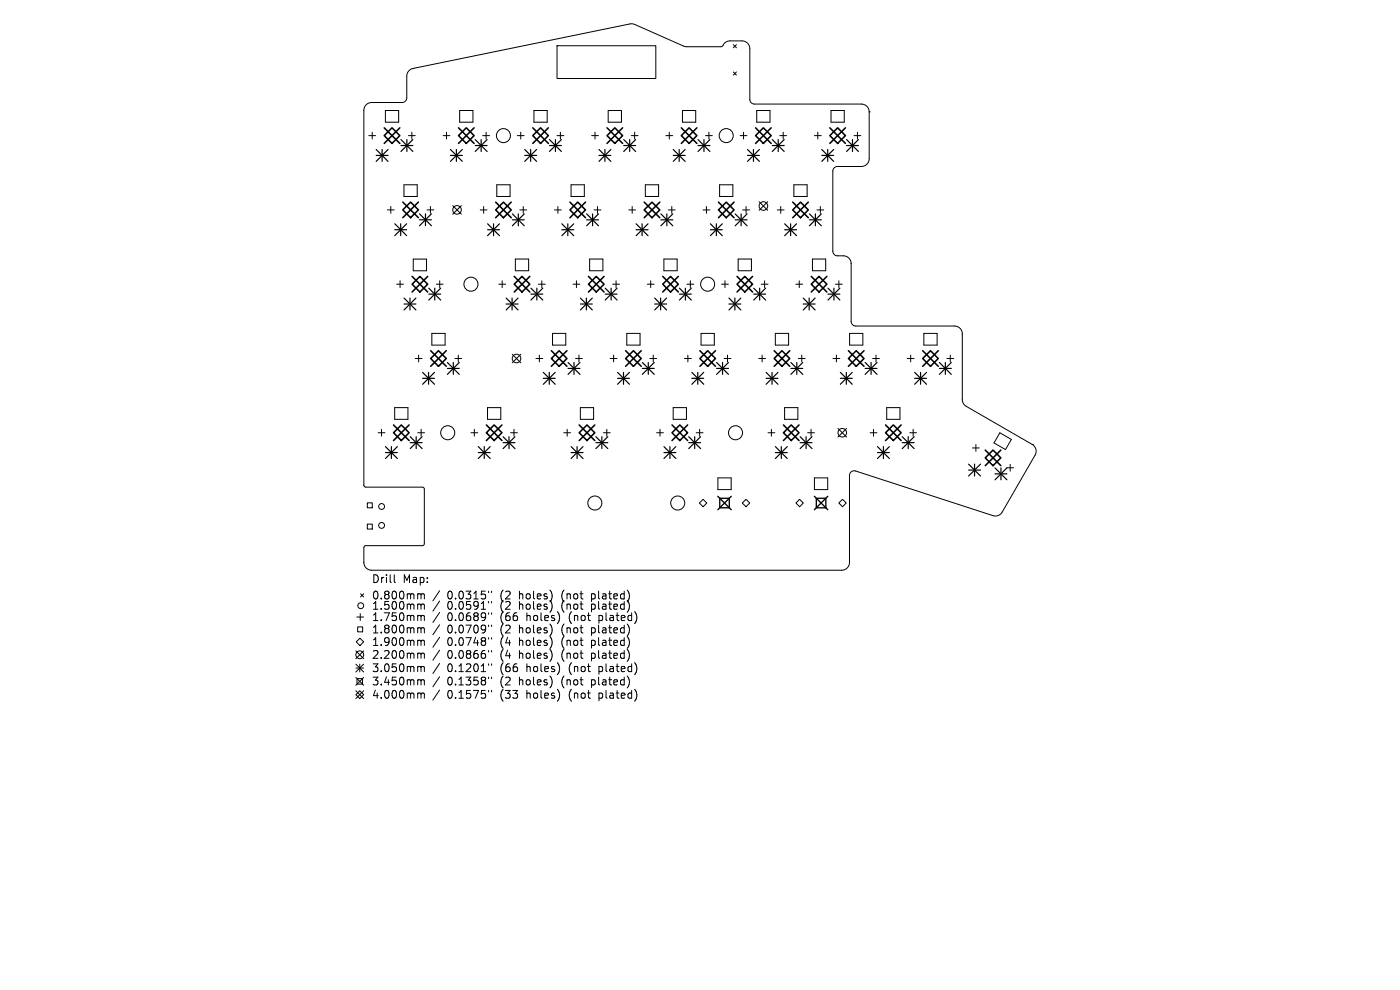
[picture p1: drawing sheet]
<svg xmlns="http://www.w3.org/2000/svg" width="297mm" height="210mm" viewBox="0 0 297 210" stroke-linecap="round" stroke-linejoin="round" font-family="sans-serif">
<defs><g id="words">
<g font-size="2.3">
<text x="78.8" y="123.9">Drill</text>
<text x="85.4" y="123.9">Map:</text>
<text x="78.8" y="127.4">0.800mm</text>
<text x="78.8" y="129.6">1.500mm</text>
<text x="78.8" y="132">1.750mm</text>
<text x="94.9" y="127.4">0.0315&quot;</text>
<text x="94.9" y="129.6">0.0591&quot;</text>
<text x="94.9" y="132">0.0689&quot;</text>
<text x="106.3" y="127.4">(2</text>
<text x="106.3" y="129.6">(2</text>
<text x="106.3" y="132">(66</text>
<text x="110.4" y="127.4">holes)</text>
<text x="110.4" y="129.6">holes)</text>
<text x="111.9" y="132">holes)</text>
<text x="119.5" y="127.4">(not</text>
<text x="119.5" y="129.6">(not</text>
<text x="121.1" y="132">(not</text>
<text x="126" y="127.4">plated)</text>
<text x="126" y="129.6">plated)</text>
<text x="127.6" y="132">plated)</text>
<text x="78.8" y="134.6">1.800mm</text>
<text x="78.8" y="137.2">1.900mm</text>
<text x="94.9" y="134.6">0.0709&quot;</text>
<text x="94.9" y="137.2">0.0748&quot;</text>
<text x="106.3" y="134.6">(2</text>
<text x="106.3" y="137.2">(4</text>
<text x="110.4" y="134.6">holes)</text>
<text x="110.4" y="137.2">holes)</text>
<text x="119.5" y="134.6">(not</text>
<text x="119.5" y="137.2">(not</text>
<text x="126" y="134.6">plated)</text>
<text x="126" y="137.2">plated)</text>
<text x="78.8" y="140">2.200mm</text>
<text x="78.8" y="142.8">3.050mm</text>
<text x="94.9" y="140">0.0866&quot;</text>
<text x="94.9" y="142.8">0.1201&quot;</text>
<text x="106.3" y="140">(4</text>
<text x="106.3" y="142.8">(66</text>
<text x="110.4" y="140">holes)</text>
<text x="111.9" y="142.8">holes)</text>
<text x="119.5" y="140">(not</text>
<text x="121.1" y="142.8">(not</text>
<text x="126" y="140">plated)</text>
<text x="127.6" y="142.8">plated)</text>
<text x="78.8" y="145.6">3.450mm</text>
<text x="78.8" y="148.4">4.000mm</text>
<text x="94.9" y="145.6">0.1358&quot;</text>
<text x="94.9" y="148.4">0.1575&quot;</text>
<text x="106.3" y="145.6">(2</text>
<text x="106.3" y="148.4">(33</text>
<text x="110.4" y="145.6">holes)</text>
<text x="111.9" y="148.4">holes)</text>
<text x="119.5" y="145.6">(not</text>
<text x="121.1" y="148.4">(not</text>
<text x="126" y="145.6">plated)</text>
<text x="127.6" y="148.4">plated)</text>
</g>
</g></defs>
<g fill="none" stroke="#000" stroke-width=".21">
<path d="M87.6 14.5a1.66 1.66 0 0 0-1.3 1.6v4.7a.99 .99 0 0 1-1 .9h-6.5a1.66 1.66 0 0 0-1.6 1.7v79.5M87.6 14.5h.1M118.2 9.7h20.9v7h-20.9zM155.6 9.5l.6 .6M155.6 15.3l.6 .6M156.2 9.5l-.6 .6M156.2 15.3l-.6 .6M159.1 10.3a1.65 1.65 0 0 0-1.7-1.6h-2.5a3.1 3.1 0 0 0-1.8 1.2h-7.8l-10.7-4.7-.8-.1-46.2 9.4M159.1 10.3h.1M159.1 10.3v10.8a.99 .99 0 0 0 1 1h22.6a1.65 1.65 0 0 1 1.7 1.6M78.2 28.8h1.5M79 28v1.5"/>
<path d="M81.8 23.4h2.8v2.5h-2.8zM85.7 39.2h2.8v2.5h-2.8zM86.6 28.8h1.5M87.4 28v1.5M94 28.8h1.4M94.7 28v1.5M97.5 23.4h2.8v2.5h-2.8zM102.4 28.8h1.4M103.1 28v1.5M105.4 39.2h2.8v2.5h-2.8zM109.7 28.8h1.5M110.5 28v1.5"/>
<path d="M113.3 23.4h2.8v2.5h-2.8zM118.2 28.8h1.4M118.9 28v1.5M121.1 39.2h2.9v2.5h-2.9zM125.5 28.8h1.5M126.2 28v1.5M129 23.4h2.8v2.5h-2.8zM133.9 28.8h1.5M134.6 28v1.5M136.9 39.2h2.8v2.5h-2.8zM141.3 28.8h1.4M142 28v1.5"/>
<path d="M144.8 23.4h2.8v2.5h-2.8zM149.7 28.8h1.4M150.4 28v1.5M152.7 39.2h2.8v2.5h-2.8zM157 28.8h1.5M157.7 28v1.5M160.5 23.4h2.9v2.5h-2.9zM165.4 28.8h1.5M166.1 28v1.5M168.4 39.2h2.8v2.5h-2.8zM172.8 28.8h1.4M173.5 28v1.5"/>
<path d="M176.3 23.4h2.8v2.5h-2.8zM181.2 28.8h1.4M181.9 28v1.5M184.4 23.7v10a1.65 1.65 0 0 1-1.7 1.6h-5a.99 .99 0 0 0-1 1v17a.99 .99 0 0 0 1 1h1.2a1.66 1.66 0 0 1 1.7 1.6M184.4 23.7h.1M82.2 44.5h1.4M82.9 43.8v1.4M84.9 59.6v1.4M87.7 55h2.8v2.4h-2.8zM90.6 44.5h1.4M91.3 43.8v1.4M93.3 59.6v1.4"/>
<path d="M96 43.6l1.9 1.8M97.9 43.6l-1.9 1.8M101.9 44.5h1.4M102.6 43.8v1.5M106.5 59.6v1.4M109.3 55h2.8v2.4h-2.8zM110.3 44.5h1.4M111 43.8v1.5M114.9 59.6v1.4M117.6 44.5h1.5M118.4 43.8v1.5M122.3 59.6v1.4"/>
<path d="M125.1 55h2.8v2.4h-2.8zM126 44.5h1.5M126.8 43.8v1.5M130.7 59.6v1.4M133.4 44.5h1.4M134.1 43.8v1.5M138 59.6v1.4M140.8 55h2.9v2.4h-2.9zM141.8 44.5h1.4M142.5 43.8v1.5M146.5 59.6v1.4M149.1 44.5h1.5"/>
<path d="M149.9 43.8v1.5M153.8 59.6v1.4M156.6 55h2.8v2.4h-2.8zM157.5 44.5h1.5M158.3 43.8v1.5M161 42.8l1.9 1.8M162.2 59.6v1.4M162.9 42.8l-1.9 1.8M164.9 44.5h1.4M165.6 43.8v1.5M169.6 59.6v1.4M172.4 55h2.8v2.4h-2.8z"/>
<path d="M173.3 44.5h1.5M174 43.8v1.5M178 59.6v1.4M180.6 55.9h.1M180.6 55.9v12.3a.99 .99 0 0 0 1 1h20.9a1.65 1.65 0 0 1 1.6 1.6M84.2 60.3h1.4M88.1 76.1h1.4M88.8 75.3v1.5M91.6 70.7h2.8v2.5h-2.8zM92.6 60.3h1.4M96.5 76.1h1.4M97.2 75.3v1.5"/>
<path d="M105.8 60.3h1.5M108.7 75.1l1.8 1.9M110.5 75.1l-1.8 1.9M113.7 76.1h1.4M114.2 60.3h1.5M114.4 75.3v1.5M117.2 70.7h2.8v2.5h-2.8zM121.6 60.3h1.4M122.1 76.1h1.4M122.8 75.3v1.5M129.4 76.1h1.5M130 60.3h1.4"/>
<path d="M130.2 75.3v1.5M133 70.7h2.8v2.5h-2.8zM137.3 60.3h1.5M137.9 76.1h1.4M138.6 75.3v1.5M145.2 76.1h1.5M145.7 60.3h1.5M145.9 75.3v1.5M148.7 70.7h2.8v2.5h-2.8zM153.1 60.3h1.4M153.6 76.1h1.5M154.3 75.3v1.5"/>
<path d="M161 76.1h1.4M161.5 60.3h1.4M161.7 75.3v1.5M164.5 70.7h2.8v2.5h-2.8zM168.8 60.3h1.5M169.4 76.1h1.4M170.1 75.3v1.5M176.7 76.1h1.5M177.2 60.3h1.5M177.4 75.3v1.5M180.2 70.7h2.8v2.5h-2.8zM185.1 76.1h1.5"/>
<path d="M185.8 75.3v1.5M192.5 76.1h1.4M193.2 75.3v1.5M196 70.7h2.8v2.5h-2.8zM200.9 76.1h1.4M201.6 75.3v1.5M204.1 70.8h.1M204.1 70.8v14l.3 .8 .6 .6 14 8.1M80.2 91.8h1.5M80.9 91.1v1.4M83.7 86.5h2.8v2.5h-2.8zM88.6 91.8h1.5"/>
<path d="M89.3 91.1v1.4M99.9 91.8h1.5M100.6 91.1v1.4M103.4 86.5h2.8v2.5h-2.8zM108.3 91.8h1.5M109 91.1v1.4M119.6 91.8h1.4M120.3 91.1v1.4M123.1 86.5h2.8v2.5h-2.8zM128 91.8h1.5M128.7 91.1v1.4M139.3 91.8h1.4"/>
<path d="M140 91.1v1.4M142.8 86.5h2.8v2.5h-2.8zM147.7 91.8h1.4M148.4 91.1v1.4M162.9 91.8h1.5M163.7 91.1v1.4M166.4 86.5h2.9v2.5h-2.9zM171.3 91.8h1.5M172.1 91.1v1.4M177.8 90.9l1.8 1.8M179.6 90.9l-1.8 1.8M181.5 99.9a.99 .99 0 0 0-1.3 1v18.4a1.66 1.66 0 0 1-1.6 1.7h-99.8a1.66 1.66 0 0 1-1.6-1.7"/>
<path d="M181.5 99.9h.1M184.6 91.8h1.4M185.3 91.1v1.4M188.1 86.5h2.8v2.5h-2.8zM193 91.8h1.4M193.7 91.1v1.4M206.3 95h1.5M207 94.3v1.4M212.1 91.8l2.5 1.4-1.3 2.2-2.4-1.4zM213.6 99.2h1.4M214.3 98.5v1.5M219 94.3h.1"/>
<path d="M219 94.3a1.65 1.65 0 0 1 .6 2.2l-7 12.1a1.66 1.66 0 0 1-1.9 .8l-29.2-9.5M77.2 102.9l.1 .3 .3 .1h12l.3 .2 .1 .3-.1 11.8-.3 .1-12.1 .1-.3 .3v3.2M77.2 119.3h.1M77.2 102.9h.1M77.9 106.7h1.1v1h-1.1zM77.9 111.2h1.1v1h-1.1zM148.4 106.7l.8-.8 .7 .8-.7 .8zM152.3 101.4h2.8v2.5h-2.8zM158.3 105.9l.7 .8-.7 .8-.8-.8zM169.6 105.9l.8 .8-.8 .8-.8-.8zM172.8 101.4h2.8v2.5h-2.8zM178.7 105.9l.8 .8-.8 .8-.7-.8z"/>
<path d="M75.5 138.1l1.6 1.6M75.7 130.9h1.4M75.9 133h1v1h-1zM76.4 135.4l.7 .8-.7 .7-.8-.7zM76.4 130.2v1.4M76.5 126l.6 .6M77.1 126l-.6 .6M77.1 138.1l-1.6 1.6M83.6 121.9v1.4l.3 .3M88.8 126l.5 .2M88.8 128.1l.5 .3M88.8 130.5l.5 .3"/>
<path d="M88.8 133.2l.5 .2M88.8 135.8l.5 .3M88.8 138.6l.5 .2M89.3 126.2l.3-.2h.3l.1 1.1M89.3 128.4l.3-.3 .3 .1 .1 1M89.3 130.8l.3-.3 .3 .1 .1 1M89.3 133.4l.3-.2h.3l.1 1.1M89.3 136.1l.3-.3 .3 .1 .1 1M89.3 138.8l.3-.2h.3l.1 1.1M89.3 126.2v.9M89.3 128.4v.8M89.3 130.8v.8"/>
<path d="M89.3 133.4v.9M89.3 136.1v.8M89.3 138.8v.9M93.3 125.3l-1.5 2.2M93.3 127.5l-1.5 2.1M93.3 129.9l-1.5 2.1M93.3 132.5l-1.5 2.2M93.3 135.2l-1.5 2.1M93.3 137.9l-1.5 2.1M103.7 125.4v.3M103.7 127.6v.3M103.7 130v.3"/>
<path d="M103.7 132.6v.3M103.7 135.3v.3M103.7 138v.3M104.3 125.4v.3M104.3 127.6v.3M104.3 130v.3M104.3 132.6v.3M104.3 135.3v.3M104.3 138v.3M75.5 147.4l.8-.9 .8 .9-.8 .8zM75.5 140.9l1.6 1.6M75.5 141.7h1.6"/>
<path d="M75.5 143.7l1.6 1.7M75.5 146.5l1.6 1.7M75.7 144h1.2v1.1h-1.2zM76.3 140.9v1.6M77.1 140.9l-1.6 1.6M77.1 143.7l-1.6 1.7M77.1 146.5l-1.6 1.7M88.8 141.4l.5 .2M88.8 144.2l.5 .2M88.8 147l.5 .2M89.3 141.6l.3-.2 .3 .1 .1 1M89.3 144.4l.3-.2 .3 .1 .1 1"/>
<path d="M89.3 147.2l.3-.2 .3 .1 .1 1M89.3 141.6v.9M89.3 144.4v.9M89.3 147.2v.9M93.3 140.7l-1.5 2.2M93.3 143.6l-1.5 2.1M93.3 146.4l-1.5 2.1M103.7 140.8v.3M103.7 143.6v.4M103.7 146.5v.3M104.3 140.8v.3M104.3 143.6v.4"/>
<path d="M104.3 146.5v.3"/>
<circle cx="106.8" cy="28.8" r="1.49"/>
<circle cx="154.1" cy="28.8" r="1.49"/>
<circle cx="97" cy="44.5" r=".91"/>
<circle cx="162" cy="43.7" r=".91"/>
<circle cx="99.9" cy="60.3" r="1.49"/>
<circle cx="109.6" cy="76.1" r=".91"/>
<circle cx="150.1" cy="60.3" r="1.49"/>
<circle cx="95" cy="91.8" r="1.49"/>
<circle cx="156" cy="91.8" r="1.49"/>
<circle cx="178.7" cy="91.8" r=".91"/>
<circle cx="81" cy="111.5" r=".62"/>
<circle cx="81" cy="107.4" r=".62"/>
<circle cx="126.2" cy="106.7" r="1.49"/>
<circle cx="143.8" cy="106.7" r="1.49"/>
<circle cx="76.3" cy="138.9" r=".83"/>
<circle cx="76.5" cy="128.5" r=".62"/>
</g>
<g fill="none" stroke="#000" stroke-width=".25">
<path d="M79.8 31.7l2.5 2.5M79.8 33h2.5M81.1 31.7v2.5M82.3 31.7l-2.5 2.5M85.1 29.6l2.5 2.5M85.1 30.9h2.5M86.3 29.6v2.5M87.6 29.6l-2.5 2.5M95.6 33h2.5M95.6 31.7l2.5 2.5M96.8 31.7v2.5M98.1 31.7l-2.5 2.5"/>
<path d="M100.8 30.9h2.5M100.8 29.6l2.5 2.5M102.1 29.6v2.5M103.3 29.6l-2.5 2.5M111.3 33h2.5M111.3 31.7l2.5 2.5M112.6 31.7v2.5M113.8 31.7l-2.5 2.5M116.6 30.9h2.5M116.6 29.6l2.5 2.5M117.8 29.6v2.5M119.1 29.6l-2.5 2.5"/>
<path d="M127.1 33h2.5M127.1 31.7l2.5 2.5M128.3 31.7v2.5M129.6 31.7l-2.5 2.5M132.3 30.9h2.5M132.3 29.6l2.5 2.5M133.6 29.6v2.5M134.8 29.6l-2.5 2.5M142.8 33h2.5M142.8 31.7l2.5 2.5M144.1 31.7v2.5M145.3 31.7l-2.5 2.5"/>
<path d="M148.1 30.9h2.5M148.1 29.6l2.5 2.5M149.3 29.6v2.5M150.6 29.6l-2.5 2.5M158.6 33h2.5M158.6 31.7l2.5 2.5M159.8 31.7v2.5M161.1 31.7l-2.5 2.5M163.8 30.9h2.6M163.8 29.6l2.6 2.5M165.1 29.6v2.5M166.4 29.6l-2.6 2.5"/>
<path d="M174.3 33h2.6M174.3 31.7l2.6 2.5M175.6 31.7v2.5M176.9 31.7l-2.6 2.5M179.6 30.9h2.5M179.6 29.6l2.5 2.5M180.9 29.6v2.5M182.1 29.6l-2.5 2.5M83.7 47.5l2.6 2.5M83.7 48.7h2.6M85 47.5v2.5M86.3 47.5l-2.6 2.5"/>
<path d="M89 45.4l2.5 2.5M89 46.6h2.5M90.3 45.4v2.5M91.5 45.4l-2.5 2.5M103.4 48.7h2.6M103.4 47.5l2.6 2.5M104.7 47.5v2.5M106 47.5l-2.6 2.5M108.7 46.6h2.5M108.7 45.4l2.5 2.5M110 45.4v2.5M111.2 45.4l-2.5 2.5"/>
<path d="M119.2 48.7h2.5M119.2 47.5l2.5 2.5M120.5 47.5v2.5M121.7 47.5l-2.5 2.5M124.5 46.6h2.5M124.5 45.4l2.5 2.5M125.7 45.4v2.5M127 45.4l-2.5 2.5M135 48.7h2.5M135 47.5l2.5 2.5M136.2 47.5v2.5M137.5 47.5l-2.5 2.5"/>
<path d="M140.2 46.6h2.5M140.2 45.4l2.5 2.5M141.5 45.4v2.5M142.7 45.4l-2.5 2.5M150.7 48.7h2.5M150.7 47.5l2.5 2.5M152 47.5v2.5M153.2 47.5l-2.5 2.5M156 46.6h2.5M156 45.4l2.5 2.5M157.2 45.4v2.5M158.5 45.4l-2.5 2.5"/>
<path d="M166.5 48.7h2.5M166.5 47.5l2.5 2.5M167.7 47.5v2.5M169 47.5l-2.5 2.5M171.7 46.6h2.5M171.7 45.4l2.5 2.5M173 45.4v2.5M174.2 45.4l-2.5 2.5M85.7 63.2l2.5 2.6M85.7 64.5h2.5M87 63.2v2.6M88.2 63.2l-2.5 2.6"/>
<path d="M89.7 79l2.5 2.5M90.9 79v2.5M91 61.1l2.5 2.6M91 62.4h2.5M92.2 79l-2.5 2.5M92.2 61.1v2.6M93.5 61.1l-2.5 2.6M94.9 76.9l2.5 2.5M94.9 78.2h2.5M96.2 76.9v2.5M97.4 76.9l-2.5 2.5M107.4 64.5h2.5"/>
<path d="M107.4 63.2l2.5 2.6M108.6 63.2v2.6M109.9 63.2l-2.5 2.6M112.6 62.4h2.6M112.6 61.1l2.6 2.6M113.9 61.1v2.6M115.2 61.1l-2.6 2.6M115.3 79l2.5 2.5M116.5 79v2.5M117.8 79l-2.5 2.5M120.5 78.2h2.5M120.5 76.9l2.5 2.5"/>
<path d="M121.8 76.9v2.5M123 76.9l-2.5 2.5M123.1 64.5h2.6M123.1 63.2l2.6 2.6M124.4 63.2v2.6M125.7 63.2l-2.6 2.6M128.4 62.4h2.5M128.4 61.1l2.5 2.6M129.6 61.1v2.6M130.9 61.1l-2.5 2.6M131 79l2.5 2.5M132.3 79v2.5"/>
<path d="M133.5 79l-2.5 2.5M136.3 78.2h2.5M136.3 76.9l2.5 2.5M137.5 76.9v2.5M138.8 76.9l-2.5 2.5M138.9 64.5h2.5M138.9 63.2l2.5 2.6M140.1 63.2v2.6M141.4 63.2l-2.5 2.6M144.1 62.4h2.6M144.1 61.1l2.6 2.6M145.4 61.1v2.6"/>
<path d="M146.7 61.1l-2.6 2.6M146.8 79l2.5 2.5M148 79v2.5M149.3 79l-2.5 2.5M152 78.2h2.5M152 76.9l2.5 2.5M153.3 76.9v2.5M154.5 76.9l-2.5 2.5M154.6 64.5h2.6M154.6 63.2l2.6 2.6M155.9 63.2v2.6M157.2 63.2l-2.6 2.6"/>
<path d="M159.9 62.4h2.5M159.9 61.1l2.5 2.6M161.2 61.1v2.6M162.4 61.1l-2.5 2.6M162.5 79l2.5 2.5M163.8 79v2.5M165 79l-2.5 2.5M167.8 78.2h2.5M167.8 76.9l2.5 2.5M169 76.9v2.5M170.3 76.9l-2.5 2.5M170.4 64.5h2.5"/>
<path d="M170.4 63.2l2.5 2.6M171.7 63.2v2.6M172.9 63.2l-2.5 2.6M175.7 62.4h2.5M175.7 61.1l2.5 2.6M176.9 61.1v2.6M178.2 61.1l-2.5 2.6M178.3 79l2.5 2.5M179.5 79v2.5M180.8 79l-2.5 2.5M183.5 78.2h2.6M183.5 76.9l2.6 2.5"/>
<path d="M184.8 76.9v2.5M186.1 76.9l-2.6 2.5M194 79l2.6 2.5M195.3 79v2.5M196.6 79l-2.6 2.5M199.3 78.2h2.5M199.3 76.9l2.5 2.5M200.6 76.9v2.5M201.8 76.9l-2.5 2.5M81.8 94.7l2.5 2.6M81.8 96h2.5M83 94.7v2.6"/>
<path d="M84.3 94.7l-2.5 2.6M87 92.6l2.6 2.6M87 93.9h2.6M88.3 92.6v2.6M89.6 92.6l-2.6 2.6M89.7 80.3h2.5M101.5 96h2.5M101.5 94.7l2.5 2.6M102.7 94.7v2.6M104 94.7l-2.5 2.6M106.7 93.9h2.5M106.7 92.6l2.5 2.6"/>
<path d="M108 92.6v2.6M109.2 92.6l-2.5 2.6M115.3 80.3h2.5M121.2 96h2.5M121.2 94.7l2.5 2.6M122.4 94.7v2.6M123.7 94.7l-2.5 2.6M126.4 93.9h2.5M126.4 92.6l2.5 2.6M127.7 92.6v2.6M128.9 92.6l-2.5 2.6M131 80.3h2.5"/>
<path d="M140.9 96h2.5M140.9 94.7l2.5 2.6M142.1 94.7v2.6M143.4 94.7l-2.5 2.6M146.1 93.9h2.5M146.1 92.6l2.5 2.6M146.8 80.3h2.5M147.4 92.6v2.6M148.6 92.6l-2.5 2.6M162.5 80.3h2.5M164.5 96h2.5M164.5 94.7l2.5 2.6"/>
<path d="M165.8 94.7v2.6M167 94.7l-2.5 2.6M169.7 93.9h2.6M169.7 92.6l2.6 2.6M171 92.6v2.6M172.3 92.6l-2.6 2.6M178.3 80.3h2.5M186.2 96h2.5M186.2 94.7l2.5 2.6M187.4 94.7v2.6M188.7 94.7l-2.5 2.6M191.4 93.9h2.5"/>
<path d="M191.4 92.6l2.5 2.6M192.7 92.6v2.6M193.9 92.6l-2.5 2.6M194 80.3h2.6M205.5 98.5l2.5 2.5M205.5 99.7h2.5M206.7 98.5v2.5M208 98.5l-2.5 2.5M211.1 99.3l2.5 2.5M212.3 99.3v2.5M213.6 99.3l-2.5 2.5M211.1 100.5h2.5"/>
</g>
<path d="M152.3 105.3l2.8 2.8M152.7 105.7h2v2h-2zM155.1 105.3l-2.8 2.8M172.8 105.3l2.8 2.8M173.2 105.7h2v2h-2zM175.6 105.3l-2.8 2.8" fill="none" stroke="#000" stroke-width=".29"/>
<g fill="none" stroke="#000" stroke-width=".33">
<path d="M81.5 28.8l1.7-1.7 1.6 1.7-1.6 1.6zM81.5 27.1l3.3 3.3M84.8 27.1l-3.3 3.3M97.3 28.8l1.6-1.7 1.7 1.7-1.7 1.6zM97.3 27.1l3.3 3.3M100.6 27.1l-3.3 3.3M113 28.8l1.7-1.7 1.6 1.7-1.6 1.6zM113 27.1l3.3 3.3M116.3 27.1l-3.3 3.3M128.8 28.8l1.6-1.7 1.7 1.7-1.7 1.6zM128.8 27.1l3.3 3.3M132.1 27.1l-3.3 3.3"/>
<path d="M144.5 28.8l1.7-1.7 1.6 1.7-1.6 1.6zM144.5 27.1l3.3 3.3M147.8 27.1l-3.3 3.3M160.3 28.8l1.6-1.7 1.7 1.7-1.7 1.6zM160.3 27.1l3.3 3.3M163.6 27.1l-3.3 3.3M176 28.8l1.7-1.7 1.7 1.7-1.7 1.6zM176 27.1l3.4 3.3M179.4 27.1l-3.4 3.3M85.5 44.5l1.6-1.6 1.7 1.6-1.7 1.7zM85.5 42.9l3.3 3.3M87.4 58.6l3.3 3.3"/>
<path d="M88.8 42.9l-3.3 3.3M90.7 58.6l-3.3 3.3M105.1 42.9l3.4 3.3M106.8 42.9l1.7 1.6-1.7 1.7-1.7-1.7zM108.5 42.9l-3.4 3.3M109.1 58.6l3.3 3.3M112.4 58.6l-3.3 3.3M120.9 42.9l3.3 3.3M122.6 42.9l1.6 1.6-1.6 1.7-1.7-1.7zM124.2 42.9l-3.3 3.3M124.8 58.6l3.3 3.3M128.1 58.6l-3.3 3.3"/>
<path d="M136.7 42.9l3.3 3.3M138.3 42.9l1.7 1.6-1.7 1.7-1.6-1.7zM140 42.9l-3.3 3.3M140.6 58.6l3.3 3.3M143.9 58.6l-3.3 3.3M152.4 42.9l3.3 3.3M154.1 42.9l1.6 1.6-1.6 1.7-1.7-1.7zM155.7 42.9l-3.3 3.3M156.3 58.6l3.4 3.3M159.7 58.6l-3.4 3.3M168.2 42.9l3.3 3.3M169.8 42.9l1.7 1.6-1.7 1.7-1.6-1.7z"/>
<path d="M171.5 42.9l-3.3 3.3M172.1 58.6l3.3 3.3M173.8 58.6l1.6 1.7-1.6 1.6-1.7-1.6zM175.4 58.6l-3.3 3.3M87.4 60.3l1.7-1.7 1.6 1.7-1.6 1.6zM91.4 76.1l1.6-1.7 1.7 1.7-1.7 1.6zM91.4 74.4l3.3 3.3M94.7 74.4l-3.3 3.3M109.1 60.3l1.6-1.7 1.7 1.7-1.7 1.6zM117 76.1l1.6-1.7 1.7 1.7-1.7 1.6zM117 74.4l3.3 3.3M120.3 74.4l-3.3 3.3"/>
<path d="M124.8 60.3l1.7-1.7 1.6 1.7-1.6 1.6zM132.7 76.1l1.7-1.7 1.6 1.7-1.6 1.6zM132.7 74.4l3.3 3.3M136 74.4l-3.3 3.3M140.6 60.3l1.6-1.7 1.7 1.7-1.7 1.6zM148.5 76.1l1.6-1.7 1.7 1.7-1.7 1.6zM148.5 74.4l3.3 3.3M151.8 74.4l-3.3 3.3M156.3 60.3l1.7-1.7 1.7 1.7-1.7 1.6zM164.2 76.1l1.7-1.7 1.6 1.7-1.6 1.6zM164.2 74.4l3.3 3.3M167.5 74.4l-3.3 3.3"/>
<path d="M180 76.1l1.6-1.7 1.7 1.7-1.7 1.6zM180 74.4l3.3 3.3M183.3 74.4l-3.3 3.3M195.7 76.1l1.7-1.7 1.7 1.7-1.7 1.6zM195.7 74.4l3.4 3.3M199.1 74.4l-3.4 3.3M83.5 91.8l1.6-1.7 1.7 1.7-1.7 1.7zM83.5 90.1l3.3 3.4M86.8 90.1l-3.3 3.4M103.2 91.8l1.6-1.7 1.7 1.7-1.7 1.7zM103.2 90.1l3.3 3.4M106.5 90.1l-3.3 3.4"/>
<path d="M122.9 91.8l1.6-1.7 1.7 1.7-1.7 1.7zM122.9 90.1l3.3 3.4M126.2 90.1l-3.3 3.4M142.6 90.1l3.3 3.4M144.2 90.1l1.7 1.7-1.7 1.7-1.6-1.7zM145.9 90.1l-3.3 3.4M166.2 91.8l1.7-1.7 1.6 1.7-1.6 1.7zM166.2 90.1l3.3 3.4M169.5 90.1l-3.3 3.4M187.9 91.8l1.6-1.7 1.7 1.7-1.7 1.7zM187.9 90.1l3.3 3.4M191.2 90.1l-3.3 3.4"/>
<path d="M209 97.1l1.7-1.6 1.6 1.6-1.6 1.7zM209 95.5l3.3 3.3M212.3 95.5l-3.3 3.3"/>
</g>
<use href="#words"/>
</svg>
